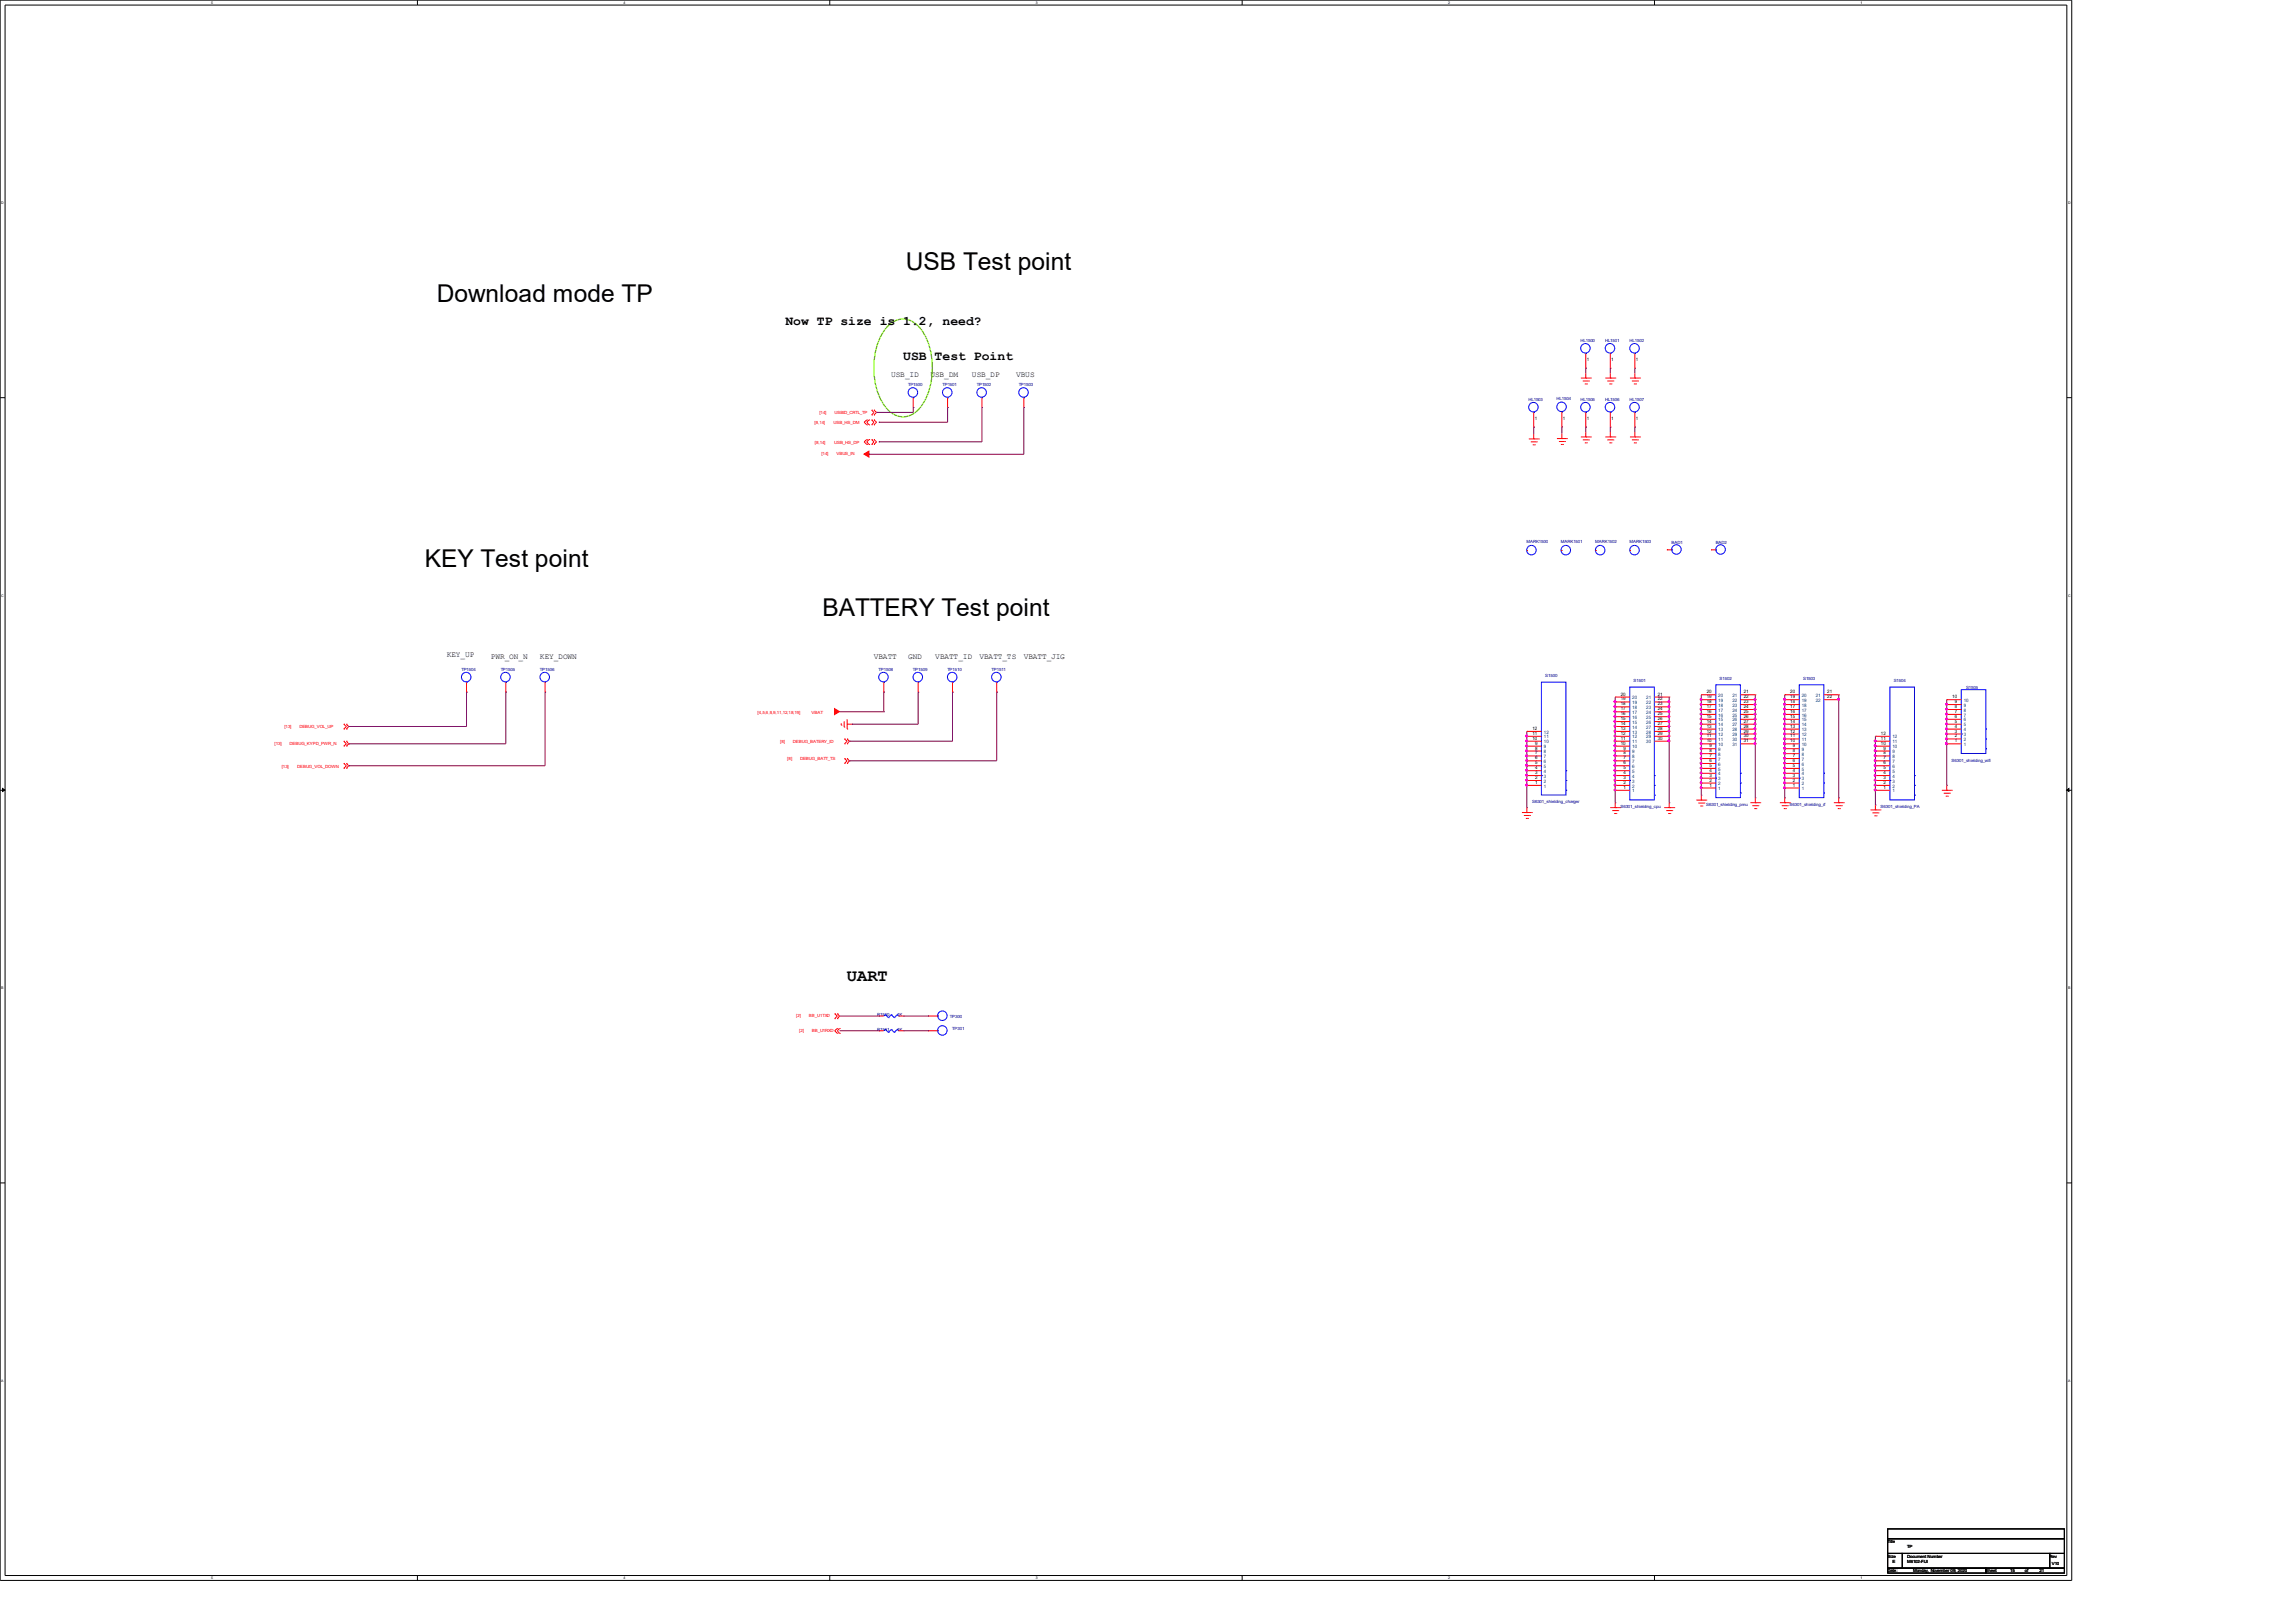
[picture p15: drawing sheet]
<svg xmlns="http://www.w3.org/2000/svg" width="297mm" height="210mm" viewBox="0 0 297 210" stroke-linecap="round" stroke-linejoin="round" font-family="sans-serif">
<defs><g id="words">
<g font-size="3.2">
<text x="117.2" y="34.9">USB Test point</text>
<text x="56.5" y="39">Download mode TP</text>
<text x="54.9" y="73.3">KEY Test point</text>
<text x="106.4" y="79.7">BATTERY Test point</text>
</g>
<text font-size="2.2" x="109.6" y="126.9">UART</text>
<g font-size="1.7">
<text x="101.6" y="42.1">Now TP size is 1.2, need?</text>
<text x="116.8" y="46.5">USB Test Point</text>
</g>
<g font-size="1">
<text x="115.3" y="48.8">USB_ID</text>
<text x="120.4" y="48.8">USB_DM</text>
<text x="125.7" y="48.8">USB_DP</text>
<text x="131.4" y="48.8">VBUS</text>
<text x="57.8" y="85">KEY_UP</text>
<text x="63.5" y="85.3">PWR_ON_N</text>
<text x="69.9" y="85.3">KEY_DOWN</text>
<text x="113" y="85.3">VBATT</text>
<text x="117.5" y="85.3">GND</text>
<text x="121" y="85.3">VBATT_ID</text>
<text x="126.7" y="85.3">VBATT_TS</text>
<text x="132.4" y="85.3">VBATT_JIG</text>
</g>
<g font-size=".6" fill="#000080">
<text x="204.5" y="44.2">HL1500</text>
<text x="207.6" y="44.2">HL1501</text>
<text x="210.8" y="44.2">HL1502</text>
<text x="117.5" y="50">TP1500</text>
<text x="121.9" y="50">TP1501</text>
<text x="126.4" y="50">TP1502</text>
<text x="131.8" y="50">TP1503</text>
<text x="197.7" y="51.9">HL1503</text>
<text x="201.4" y="51.8">HL1504</text>
<text x="204.5" y="51.9">HL1505</text>
<text x="207.6" y="51.9">HL1506</text>
<text x="210.8" y="51.9">HL1507</text>
<text x="197.5" y="70.3">MARK1500</text>
<text x="201.9" y="70.3">MARK1501</text>
<text x="206.4" y="70.3">MARK1502</text>
<text x="210.8" y="70.3">MARK1503</text>
<text x="216.2" y="70.4">BAD1</text>
<text x="221.9" y="70.4">BAD2</text>
<text x="59.7" y="86.8">TP1504</text>
<text x="64.8" y="86.8">TP1505</text>
<text x="69.8" y="86.8">TP1506</text>
<text x="113.7" y="86.8">TP1508</text>
<text x="118.1" y="86.8">TP1509</text>
<text x="122.5" y="86.8">TP1510</text>
<text x="128.3" y="86.8">TP1511</text>
<text x="199.9" y="87.6">S1500</text>
<text x="211.3" y="88.3">S1501</text>
<text x="222.4" y="87.9">S1502</text>
<text x="233.2" y="87.9">S1503</text>
<text x="245" y="88.3">S1504</text>
<text x="254.3" y="89.2">S1505</text>
<text x="252.5" y="98.6">S6301_shielding_wifi</text>
<text x="198.2" y="103.9">S6301_shielding_charger</text>
<text x="209.6" y="104.6">S6301_shielding_cpu</text>
<text x="220.7" y="104.3">S6301_shielding_pmu</text>
<text x="231.5" y="104.3">S6301_shielding_rf</text>
<text x="243.3" y="104.6">S6301_shielding_PA</text>
<text x="113.5" y="131.4">R1510</text>
<text x="116.1" y="131.4">1K</text>
<text x="122.9" y="131.7">TP300</text>
<text x="113.5" y="133.4">R1511</text>
<text x="116.1" y="133.4">1K</text>
<text x="123.2" y="133.3">TP301</text>
</g>
<g font-size=".6">
<text x="205.3" y="46.7">1</text>
<text x="208.4" y="46.7">1</text>
<text x="211.6" y="46.7">1</text>
<text x="198.5" y="54.4">1</text>
<text x="202.2" y="54.3">1</text>
<text x="205.3" y="54.4">1</text>
<text x="208.4" y="54.4">1</text>
<text x="211.6" y="54.4">1</text>
<text x="220.8" y="89.7">20</text>
<text x="225.6" y="89.7">21</text>
<text x="231.6" y="89.7">20</text>
<text x="236.4" y="89.7">21</text>
<text x="198.2" y="94.4">12</text>
<text x="198.2" y="95.7">10</text>
<text x="198.2" y="95.1">11</text>
<text x="209.7" y="95.1">12</text>
<text x="209.7" y="93.8">14</text>
<text x="209.7" y="94.4">13</text>
<text x="209.7" y="92.5">16</text>
<text x="209.7" y="93.2">15</text>
<text x="209.7" y="95.7">11</text>
<text x="209.7" y="91.9">17</text>
<text x="209.7" y="91.3">18</text>
<text x="209.7" y="90.6">19</text>
<text x="209.7" y="90">20</text>
<text x="214.4" y="90">21</text>
<text x="214.4" y="90.6">22</text>
<text x="214.4" y="91.3">23</text>
<text x="214.4" y="91.9">24</text>
<text x="214.4" y="92.5">25</text>
<text x="214.4" y="93.2">26</text>
<text x="214.4" y="94.4">28</text>
<text x="214.4" y="93.8">27</text>
<text x="214.4" y="95.1">29</text>
<text x="214.4" y="95.7">30</text>
<text x="220.8" y="94.8">12</text>
<text x="220.8" y="93.5">14</text>
<text x="220.8" y="94.1">13</text>
<text x="220.8" y="92.2">16</text>
<text x="220.8" y="92.9">15</text>
<text x="220.8" y="95.4">11</text>
<text x="220.8" y="91.6">17</text>
<text x="220.8" y="91">18</text>
<text x="220.8" y="90.3">19</text>
<text x="225.6" y="90.3">22</text>
<text x="225.6" y="91">23</text>
<text x="225.6" y="91.6">24</text>
<text x="225.6" y="92.2">25</text>
<text x="225.6" y="92.9">26</text>
<text x="225.6" y="93.5">27</text>
<text x="225.6" y="94.1">28</text>
<text x="225.6" y="94.8">29</text>
<text x="225.6" y="95.4">30</text>
<text x="231.6" y="94.8">12</text>
<text x="231.6" y="93.5">14</text>
<text x="231.6" y="94.1">13</text>
<text x="231.6" y="92.2">16</text>
<text x="231.6" y="92.9">15</text>
<text x="231.6" y="95.4">11</text>
<text x="231.6" y="91.6">17</text>
<text x="231.6" y="91">18</text>
<text x="231.6" y="90.3">19</text>
<text x="236.4" y="90.3">22</text>
<text x="243.3" y="95.1">12</text>
<text x="243.3" y="95.7">11</text>
<text x="252.5" y="90.3">10</text>
<text x="252.9" y="95.4">2</text>
<text x="252.9" y="94.8">3</text>
<text x="252.9" y="94.1">4</text>
<text x="252.9" y="93.5">5</text>
<text x="252.9" y="91.6">8</text>
<text x="252.9" y="92.2">7</text>
<text x="252.9" y="91">9</text>
<text x="252.9" y="92.9">6</text>
<text x="198.6" y="101.4">1</text>
<text x="198.6" y="100.8">2</text>
<text x="198.6" y="100.2">3</text>
<text x="198.6" y="99.5">4</text>
<text x="198.6" y="98.9">5</text>
<text x="198.6" y="97">8</text>
<text x="198.6" y="97.6">7</text>
<text x="198.6" y="96.4">9</text>
<text x="198.6" y="98.3">6</text>
<text x="209.7" y="96.4">10</text>
<text x="210" y="101.4">2</text>
<text x="210" y="100.8">3</text>
<text x="210" y="100.2">4</text>
<text x="210" y="99.5">5</text>
<text x="210" y="97.6">8</text>
<text x="210" y="98.3">7</text>
<text x="210" y="97">9</text>
<text x="210" y="98.9">6</text>
<text x="220.8" y="96.1">10</text>
<text x="221.1" y="101.8">1</text>
<text x="221.1" y="101.1">2</text>
<text x="221.1" y="100.5">3</text>
<text x="221.1" y="99.9">4</text>
<text x="221.1" y="99.2">5</text>
<text x="221.1" y="97.3">8</text>
<text x="221.1" y="98">7</text>
<text x="221.1" y="96.7">9</text>
<text x="221.1" y="98.6">6</text>
<text x="225.6" y="96.1">31</text>
<text x="231.6" y="96.1">10</text>
<text x="231.9" y="101.8">1</text>
<text x="231.9" y="101.1">2</text>
<text x="231.9" y="100.5">3</text>
<text x="231.9" y="99.9">4</text>
<text x="231.9" y="99.2">5</text>
<text x="231.9" y="97.3">8</text>
<text x="231.9" y="98">7</text>
<text x="231.9" y="96.7">9</text>
<text x="231.9" y="98.6">6</text>
<text x="243.3" y="96.4">10</text>
<text x="243.6" y="101.4">2</text>
<text x="243.6" y="100.8">3</text>
<text x="243.6" y="100.2">4</text>
<text x="243.6" y="99.5">5</text>
<text x="243.6" y="97.6">8</text>
<text x="243.6" y="98.3">7</text>
<text x="243.6" y="97">9</text>
<text x="243.6" y="98.9">6</text>
<text x="252.9" y="96.1">1</text>
<text x="210" y="102.1">1</text>
<text x="243.6" y="102.1">1</text>
<text x="244.2" y="199.6">Title</text>
<text x="244.2" y="201.5">Size</text>
<text x="244.2" y="203.5">Date:</text>
<text x="244.8" y="202.2">E</text>
<text x="246.7" y="201.5">Document Number</text>
<text x="246.7" y="202.2">M6102-FIJI</text>
<text x="246.7" y="200.3">TP</text>
<text x="247.5" y="203.5">Monday, November 09, 2020</text>
<text x="256.9" y="203.5">Sheet</text>
<text x="260" y="203.5">15</text>
<text x="261.9" y="203.5">of</text>
<text x="263.8" y="203.5">21</text>
<text x="265.1" y="201.5">Rev</text>
<text x="265.4" y="202.5">V10</text>
</g>
<g font-size=".6" fill="#f00">
<text x="106" y="53.6">[14]</text>
<text x="107.9" y="53.6">USBID_CRTL_TP</text>
<text x="105.4" y="54.9">[8,14]</text>
<text x="105.4" y="57.4">[8,14]</text>
<text x="106.2" y="58.8">[14]</text>
<text x="107.8" y="54.9">USB_HS_DM</text>
<text x="107.9" y="57.4">USB_HS_DP</text>
<text x="108.2" y="58.8">VBUS_IN</text>
<text x="36.8" y="94.2">[13]</text>
<text x="38.7" y="94.2">DEBUG_VOL_UP</text>
<text x="98" y="92.3">[4,5,6,8,9,11,12,18,19]</text>
<text x="105" y="92.3">VBAT</text>
<text x="35.5" y="96.4">[13]</text>
<text x="36.4" y="99.3">[13]</text>
<text x="37.5" y="96.4">DEBUG_KYPD_PWR_N</text>
<text x="38.4" y="99.3">DEBUG_VOL_DOWN</text>
<text x="100.9" y="96.1">[8]</text>
<text x="101.8" y="98.3">[8]</text>
<text x="102.6" y="96.1">DEBUG_BATERY_ID</text>
<text x="103.5" y="98.3">DEBUG_BATT_TS</text>
<text x="103" y="131.6">[2]</text>
<text x="104.6" y="131.6">BB_U1TXD</text>
<text x="103.4" y="133.5">[2]</text>
<text x="105" y="133.5">BB_U1RXD</text>
</g>
<g font-size=".6" fill="#004080">
<text x="199.7" y="94.9">12</text>
<text x="199.7" y="95.5">11</text>
<text x="211.1" y="95.5">12</text>
<text x="211.1" y="94.3">14</text>
<text x="211.1" y="94.9">13</text>
<text x="211.1" y="93">16</text>
<text x="211.1" y="93.6">15</text>
<text x="211.1" y="92.4">17</text>
<text x="211.1" y="91.7">18</text>
<text x="211.1" y="91.1">19</text>
<text x="211.1" y="90.5">20</text>
<text x="213" y="90.5">21</text>
<text x="213" y="91.1">22</text>
<text x="213" y="91.7">23</text>
<text x="213" y="92.4">24</text>
<text x="213" y="93">25</text>
<text x="213" y="93.6">26</text>
<text x="213" y="94.9">28</text>
<text x="213" y="94.3">27</text>
<text x="213" y="95.5">29</text>
<text x="222.3" y="95.3">12</text>
<text x="222.3" y="94">14</text>
<text x="222.3" y="94.6">13</text>
<text x="222.3" y="92.7">16</text>
<text x="222.3" y="93.3">15</text>
<text x="222.3" y="95.9">11</text>
<text x="222.3" y="92.1">17</text>
<text x="222.3" y="91.4">18</text>
<text x="222.3" y="90.8">19</text>
<text x="222.3" y="90.2">20</text>
<text x="224.1" y="90.2">21</text>
<text x="224.1" y="90.8">22</text>
<text x="224.1" y="91.4">23</text>
<text x="224.1" y="92.1">24</text>
<text x="224.1" y="92.7">25</text>
<text x="224.1" y="93.3">26</text>
<text x="224.1" y="94">27</text>
<text x="224.1" y="94.6">28</text>
<text x="224.1" y="95.3">29</text>
<text x="224.1" y="95.9">30</text>
<text x="233.1" y="95.3">12</text>
<text x="233.1" y="94">14</text>
<text x="233.1" y="94.6">13</text>
<text x="233.1" y="92.7">16</text>
<text x="233.1" y="93.3">15</text>
<text x="233.1" y="95.9">11</text>
<text x="233.1" y="92.1">17</text>
<text x="233.1" y="91.4">18</text>
<text x="233.1" y="90.8">19</text>
<text x="233.1" y="90.2">20</text>
<text x="234.9" y="90.2">21</text>
<text x="234.9" y="90.8">22</text>
<text x="244.8" y="95.5">12</text>
<text x="254" y="95.9">2</text>
<text x="254" y="95.3">3</text>
<text x="254" y="94.6">4</text>
<text x="254" y="94">5</text>
<text x="254" y="92.1">8</text>
<text x="254" y="92.7">7</text>
<text x="254" y="91.4">9</text>
<text x="254" y="90.8">10</text>
<text x="254" y="93.3">6</text>
<text x="199.7" y="101.9">1</text>
<text x="199.7" y="101.3">2</text>
<text x="199.7" y="100.6">3</text>
<text x="199.7" y="100">4</text>
<text x="199.7" y="99.4">5</text>
<text x="199.7" y="97.5">8</text>
<text x="199.7" y="98.1">7</text>
<text x="199.7" y="96.8">9</text>
<text x="199.7" y="96.2">10</text>
<text x="199.7" y="98.7">6</text>
<text x="211.1" y="101.9">2</text>
<text x="211.1" y="101.3">3</text>
<text x="211.1" y="100.6">4</text>
<text x="211.1" y="100">5</text>
<text x="211.1" y="98.1">8</text>
<text x="211.1" y="98.7">7</text>
<text x="211.1" y="97.5">9</text>
<text x="211.1" y="96.8">10</text>
<text x="211.1" y="99.4">6</text>
<text x="211.1" y="96.2">11</text>
<text x="213" y="96.2">30</text>
<text x="222.3" y="101.6">2</text>
<text x="222.3" y="101">3</text>
<text x="222.3" y="100.3">4</text>
<text x="222.3" y="99.7">5</text>
<text x="222.3" y="97.8">8</text>
<text x="222.3" y="98.4">7</text>
<text x="222.3" y="97.2">9</text>
<text x="222.3" y="96.5">10</text>
<text x="222.3" y="99.1">6</text>
<text x="224.1" y="96.5">31</text>
<text x="233.1" y="101.6">2</text>
<text x="233.1" y="101">3</text>
<text x="233.1" y="100.3">4</text>
<text x="233.1" y="99.7">5</text>
<text x="233.1" y="97.8">8</text>
<text x="233.1" y="98.4">7</text>
<text x="233.1" y="97.2">9</text>
<text x="233.1" y="96.5">10</text>
<text x="233.1" y="99.1">6</text>
<text x="244.8" y="101.9">2</text>
<text x="244.8" y="101.3">3</text>
<text x="244.8" y="100.6">4</text>
<text x="244.8" y="100">5</text>
<text x="244.8" y="98.1">8</text>
<text x="244.8" y="98.7">7</text>
<text x="244.8" y="97.5">9</text>
<text x="244.8" y="96.8">10</text>
<text x="244.8" y="99.4">6</text>
<text x="244.8" y="96.2">11</text>
<text x="254" y="96.5">1</text>
<text x="211.1" y="102.5">1</text>
<text x="222.3" y="102.2">1</text>
<text x="233.1" y="102.2">1</text>
<text x="244.8" y="102.5">1</text>
</g>
<g font-size=".5">
<text x="27.3" y=".5">5</text>
<text x="80.6" y=".5">4</text>
<text x="134" y=".5">3</text>
<text x="187.3" y=".5">2</text>
<text x="240.7" y=".5">1</text>
<text x=".2" y="26.4">D</text>
<text x="267.5" y="26.4">D</text>
<text x=".2" y="77.2">C</text>
<text x="267.5" y="77.2">C</text>
<text x=".2" y="128">B</text>
<text x="267.5" y="128">B</text>
<text x=".2" y="178.8">A</text>
<text x="267.5" y="178.8">A</text>
<text x="27.3" y="204.3">5</text>
<text x="80.6" y="204.3">4</text>
<text x="134" y="204.3">3</text>
<text x="187.3" y="204.3">2</text>
<text x="240.7" y="204.3">1</text>
</g>
</g></defs>
<g fill="none" stroke="#000" stroke-width=".13">
<path d="M0 0h268v204.5h-268zM.7 .7h266.7v203.2h-266.7zM54 0v.7M107.3 0v.7M160.7 0v.7M214 0v.7M0 51.5h.7M267.4 51.5h.6M0 102.3h.7M267.4 102.3h.6M0 153.1h.7M267.4 153.1h.6"/>
<path d="M244.2 197.8h22.8v1.3h-22.8zM244.2 199.1h22.8v1.9h-22.8zM54 203.9v.6M107.3 203.9v.6M160.7 203.9v.6M214 203.9v.6M244.2 201h1.9v1.9h-1.9zM244.2 202.9h12.7v.6h-12.7zM246.1 201h19v1.9h-19zM256.9 202.9h10.1v.6h-10.1zM265.1 201h1.9v1.9h-1.9z"/>
</g>
<path d="M.3 102l.3 .2-.3 .2zM267.3 102.2l.3-.2v.4z" fill="#000" stroke="#000" stroke-width=".13"/>
<path d="M114.9 42.1a2.55 2.55 0 0 1 3.8 0 8.1 8.1 0 0 1 1.8 6.6 6.4 6.4 0 0 1-2.4 4.8 2.7 2.7 0 0 1-3.7-1.1 9.4 9.4 0 0 1 0-9.6z" fill="none" stroke="#80ff00" stroke-width=".17"/>
<g fill="none" stroke="#f00" stroke-width=".13">
<path d="M112.1 55h.1M112.1 54.3h.1M112.1 57.5h.1M112.1 56.9h.1M112.1 54.3l-.3 .3 .3 .4M112.1 56.9l-.3 .3 .3 .3M112.4 54.3h.1M112.4 55h.1M112.4 56.9h.1M112.4 57.5h.1M112.4 54.3l-.3 .3 .3 .4M112.4 56.9l-.3 .3 .3 .3"/>
<path d="M112.8 53.7h.1M112.8 53.1h.1M112.8 54.3h.1M112.8 55h.1M112.8 56.9h.1M112.8 57.5h.1M112.8 53.1l.3 .3-.3 .3M112.8 54.3l.3 .3-.3 .4M112.8 56.9l.3 .3-.3 .3M113.1 53.1h.1M113.1 53.7h.1M113.1 54.3h.1"/>
<path d="M113.1 55h.1M113.1 56.9h.1M113.1 57.5h.1M113.1 53.1l.3 .3-.3 .3M113.1 54.3l.3 .3-.3 .4M113.1 56.9l.3 .3-.3 .3M118.1 52.7h.1M118.1 51.5v1.2M122.6 52.7h.1M122.6 51.5v1.2M127 52.7h.1M127 51.5v1.2"/>
<path d="M132.4 52.7h.1M132.4 51.5v1.2M197.8 56.8h1.2M198 57.2h.8M198.3 57.6h.2M198.4 56.8h.1M198.4 55.3h.1M198.4 53.4v1.9M198.4 56.2v.6M198.5 57.6h.1M198.8 57.2h.1M199 56.8h.1"/>
<path d="M201.4 56.7h1.3M201.7 57.1h.7M201.9 57.5h.3M202 56.7h.1M202 55.2h.1M202 53.3v1.9M202 56.1v.6M202.2 57.5h.1M202.4 57.1h.1M202.7 56.7h.1M204.5 48.9h1.3M204.5 56.5h1.3"/>
<path d="M204.7 49.3h.8M204.7 56.9h.8M205 49.7h.3M205 57.3h.3M205.1 48.9h.1M205.1 56.5h.1M205.1 55.3h.1M205.1 47.6h.1M205.1 45.7v1.9M205.1 48.3v.6M205.1 53.4v1.9M205.1 55.9v.6"/>
<path d="M205.3 49.7h.1M205.3 57.3h.1M205.5 49.3h.1M205.5 56.9h.1M205.8 48.9h.1M205.8 56.5h.1M207.7 48.9h1.2M207.7 56.5h1.2M207.9 49.3h.8M207.9 56.9h.8M208.2 49.7h.2M208.2 57.3h.2"/>
<path d="M208.3 48.9h.1M208.3 56.5h.1M208.3 55.3h.1M208.3 47.6h.1M208.3 45.7v1.9M208.3 48.3v.6M208.3 53.4v1.9M208.3 55.9v.6M208.4 49.7h.1M208.4 57.3h.1M208.7 49.3h.1M208.7 56.9h.1"/>
<path d="M208.9 48.9h.1M208.9 56.5h.1M210.8 48.9h1.3M210.8 56.5h1.3M211.1 49.3h.8M211.1 56.9h.8M211.3 49.7h.3M211.3 57.3h.3M211.5 48.9h.1M211.5 56.5h.1M211.5 55.3h.1M211.5 47.6h.1"/>
<path d="M211.5 45.7v1.9M211.5 48.3v.6M211.5 53.4v1.9M211.5 55.9v.6M211.6 49.7h.1M211.6 57.3h.1M211.9 49.3h.1M211.9 56.9h.1M212.1 48.9h.1M212.1 56.5h.1M197.5 71.2h.1M202 71.2h.1"/>
<path d="M206.4 71.2h.1M210.8 71.2h.1M215.6 71.1h.1M215.6 71.1h.7M221.3 71.1h.1M221.3 71.1h.7M44.5 93.7h.1M44.5 94.3h.1M44.5 95.9h.1M44.5 96.5h.1M44.5 98.8h.1M44.5 99.4h.1"/>
<path d="M44.5 93.7l.3 .3-.3 .3M44.5 95.9l.3 .3-.3 .3M44.5 98.8l.3 .3-.3 .3M44.8 94.3h.1M44.8 93.7h.1M44.8 96.5h.1M44.8 95.9h.1M44.8 99.4h.1M44.8 98.8h.1M44.8 93.7l.3 .3-.3 .3M44.8 95.9l.3 .3-.3 .3M44.8 98.8l.3 .3-.3 .3"/>
<path d="M60.3 89.6h.1M60.3 88.3v1.3M65.4 89.6h.1M65.4 88.3v1.3M70.5 89.6h.1M70.5 88.3v1.3M108.8 93.8h.1M108.8 93.6v.2M109.2 94.1h.1M109.2 93.3v.8M109.2 95.6h.1M109.2 96.2h.1"/>
<path d="M109.2 98.1h.1M109.2 98.8h.1M109.2 95.6l.4 .3-.4 .3M109.2 98.1l.4 .3-.4 .4M109.6 93.7h.1M109.6 94.3h.1M109.6 96.2h.1M109.6 95.6h.1M109.6 98.8h.1M109.6 98.1h.1M109.6 93.7h.6M109.6 93.1v1.2"/>
<path d="M109.6 95.6l.3 .3-.3 .3M109.6 98.1l.3 .3-.3 .4M114.3 89.6h.1M114.3 88.3v1.3M118.8 89.6h.1M118.8 88.3v1.3M123.2 89.6h.1M123.2 88.3v1.3M128.9 89.6h.1M128.9 88.3v1.3M197.5 99.7h.1M197.5 99.1h.1"/>
<path d="M197.5 94.6h.1M197.5 97.2h.1M197.5 97.8h.1M197.5 96.5h.1M197.5 95.9h.1M197.5 98.4h.1M197.5 95.3h.1M197.5 99.7h1.9M197.5 95.3h1.9M197.5 97.8h1.9M197.5 98.4h1.9M197.5 97.2h1.9"/>
<path d="M197.5 96.5h1.9M197.5 94.6h1.9M197.5 99.1h1.9M197.5 95.9h1.9M208.9 99.7h.1M208.9 95.3h.1M208.9 97.8h.1M208.9 98.4h.1M208.9 97.2h.1M208.9 96.5h.1M208.9 94h.1M208.9 94.6h.1"/>
<path d="M208.9 92.7h.1M208.9 93.4h.1M208.9 99.1h.1M208.9 95.9h.1M208.9 92.1h.1M208.9 91.5h.1M208.9 90.8h.1M208.9 90.2h.1M208.9 99.7h1.9M208.9 95.3h1.9M208.9 97.8h1.9M208.9 98.4h1.9"/>
<path d="M208.9 97.2h1.9M208.9 96.5h1.9M208.9 94h1.9M208.9 94.6h1.9M208.9 92.7h1.9M208.9 93.4h1.9M208.9 99.1h1.9M208.9 95.9h1.9M208.9 92.1h1.9M208.9 91.5h1.9M208.9 90.8h1.9M208.9 90.2h1.9"/>
<path d="M214 95.3h1.9M214 94h1.9M214 94.6h1.9M214 92.7h1.9M214 93.4h1.9M214 95.9h1.9M214 92.1h1.9M214 91.5h1.9M214 90.8h1.9M214 90.2h1.9M215.9 90.2h.1M215.9 90.8h.1"/>
<path d="M215.9 91.5h.1M215.9 92.1h.1M215.9 92.7h.1M215.9 93.4h.1M215.9 94.6h.1M215.9 94h.1M215.9 95.3h.1M215.9 95.9h.1M220.1 99.4h.1M220.1 95h.1M220.1 97.5h.1M220.1 98.1h.1"/>
<path d="M220.1 96.9h.1M220.1 96.2h.1M220.1 93.7h.1M220.1 94.3h.1M220.1 92.4h.1M220.1 93.1h.1M220.1 98.8h.1M220.1 95.6h.1M220.1 91.8h.1M220.1 91.2h.1M220.1 90.5h.1M220.1 89.9h.1"/>
<path d="M220.1 93.7h1.9M220.1 96.2h1.9M220.1 95.6h1.9M220.1 95h1.9M220.1 94.3h1.9M220.1 91.8h1.9M220.1 92.4h1.9M220.1 91.2h1.9M220.1 90.5h1.9M220.1 93.1h1.9M220.1 99.4h1.9M220.1 97.5h1.9"/>
<path d="M220.1 98.1h1.9M220.1 96.9h1.9M220.1 98.8h1.9M220.1 89.9h1.9M225.1 93.7h2M225.1 96.2h2M225.1 95.6h2M225.1 95h2M225.1 94.3h2M225.1 91.8h2M225.1 92.4h2M225.1 91.2h2"/>
<path d="M225.1 90.5h2M225.1 93.1h2M225.1 89.9h2M227.1 89.9h.1M227.1 90.5h.1M227.1 91.2h.1M227.1 91.8h.1M227.1 92.4h.1M227.1 93.1h.1M227.1 93.7h.1M227.1 94.3h.1M227.1 95h.1"/>
<path d="M227.1 95.6h.1M227.1 96.2h.1M230.9 99.4h.1M230.9 95h.1M230.9 97.5h.1M230.9 98.1h.1M230.9 96.9h.1M230.9 96.2h.1M230.9 93.7h.1M230.9 94.3h.1M230.9 92.4h.1M230.9 93.1h.1"/>
<path d="M230.9 98.8h.1M230.9 95.6h.1M230.9 91.8h.1M230.9 91.2h.1M230.9 90.5h.1M230.9 89.9h.1M230.9 93.7h1.9M230.9 96.2h1.9M230.9 95.6h1.9M230.9 95h1.9M230.9 94.3h1.9M230.9 91.8h1.9"/>
<path d="M230.9 92.4h1.9M230.9 91.2h1.9M230.9 90.5h1.9M230.9 93.1h1.9M230.9 99.4h1.9M230.9 97.5h1.9M230.9 98.1h1.9M230.9 96.9h1.9M230.9 98.8h1.9M230.9 89.9h1.9M235.9 90.5h1.9M235.9 89.9h1.9"/>
<path d="M237.8 89.9h.1M237.8 90.5h.1M242.6 99.7h.1M242.6 95.3h.1M242.6 97.8h.1M242.6 98.4h.1M242.6 97.2h.1M242.6 96.5h.1M242.6 99.1h.1M242.6 95.9h.1M242.6 99.7h1.9M242.6 95.3h1.9"/>
<path d="M242.6 97.8h1.9M242.6 98.4h1.9M242.6 97.2h1.9M242.6 96.5h1.9M242.6 99.1h1.9M242.6 95.9h1.9M251.8 96.2h.1M251.8 95.6h.1M251.8 95h.1M251.8 94.3h.1M251.8 93.7h.1M251.8 91.8h.1"/>
<path d="M251.8 92.4h.1M251.8 91.2h.1M251.8 90.5h.1M251.8 93.1h.1M251.8 93.7h1.9M251.8 96.2h1.9M251.8 95.6h1.9M251.8 95h1.9M251.8 94.3h1.9M251.8 91.8h1.9M251.8 92.4h1.9M251.8 91.2h1.9"/>
<path d="M251.8 90.5h1.9M251.8 93.1h1.9M196.9 105.1h1.2M197.1 105.5h.8M197.4 105.9h.2M197.5 105.1h.1M197.5 101.6h.1M197.5 101h.1M197.5 100.4h.1M197.5 104.5v.6M197.5 101.6h1.9M197.5 101h1.9"/>
<path d="M197.5 100.4h1.9M197.6 105.9h.1M197.9 105.5h.1M198.1 105.1h.1M208.3 104.5h1.3M208.6 104.9h.7M208.8 105.3h.3M208.9 104.5h.1M208.9 102.3h.1M208.9 101.6h.1M208.9 101h.1M208.9 100.4h.1"/>
<path d="M208.9 103.9v.6M208.9 102.3h1.9M208.9 101.6h1.9M208.9 101h1.9M208.9 100.4h1.9M209.1 105.3h.1M209.3 104.9h.1M209.6 104.5h.1M215.3 104.5h1.3M215.5 104.9h.8M215.8 105.3h.2M215.9 104.5h.1"/>
<path d="M215.9 103.9v.6M216 105.3h.1M216.3 104.9h.1M216.6 104.5h.1M219.4 103.5h1.3M219.7 103.9h.8M219.9 104.3h.3M220.1 103.5h.1M220.1 102h.1M220.1 101.3h.1M220.1 100.7h.1M220.1 100.1h.1"/>
<path d="M220.1 102.9v.6M220.1 102h1.9M220.1 101.3h1.9M220.1 100.7h1.9M220.1 100.1h1.9M220.2 104.3h.1M220.5 103.9h.1M220.7 103.5h.1M226.4 103.9h1.3M226.7 104.2h.7M226.9 104.6h.3M227.1 103.9h.1"/>
<path d="M227.1 103.2v.7M227.2 104.6h.1M227.4 104.2h.1M227.7 103.9h.1M230.2 103.9h1.3M230.5 104.2h.7M230.7 104.6h.3M230.9 103.9h.1M230.9 102h.1M230.9 101.3h.1M230.9 100.7h.1M230.9 100.1h.1"/>
<path d="M230.9 103.2v.7M230.9 102h1.9M230.9 101.3h1.9M230.9 100.7h1.9M230.9 100.1h1.9M231 104.6h.1M231.2 104.2h.1M231.5 103.9h.1M237.2 103.9h1.3M237.5 104.2h.7M237.7 104.6h.3M237.8 103.9h.1"/>
<path d="M237.8 103.2v.7M238 104.6h.1M238.2 104.2h.1M238.5 103.9h.1M242 104.8h1.2M242.2 105.2h.8M242.5 105.6h.2M242.6 104.8h.1M242.6 102.3h.1M242.6 101.6h.1M242.6 101h.1M242.6 100.4h.1"/>
<path d="M242.6 104.2v.6M242.6 102.3h1.9M242.6 101.6h1.9M242.6 101h1.9M242.6 100.4h1.9M242.7 105.6h.1M243 105.2h.1M243.2 104.8h.1M251.2 102.3h1.3M251.4 102.6h.8M251.7 103h.2M251.8 102.3h.1"/>
<path d="M251.8 101.6v.7M251.9 103h.1M252.2 102.6h.1M252.5 102.3h.1M108 131.2h.1M108 131.8h.1M108 131.2l.3 .3-.3 .3M108.3 131.8h.1M108.3 131.2h.1M108.3 133.7h.1M108.3 133.1h.1M108.3 131.2l.3 .3-.3 .3"/>
<path d="M108.3 133.1l-.3 .3 .3 .3M108.6 133.7h.1M108.6 133.1h.1M108.6 133.1l-.3 .3 .3 .3M113.7 131.5h.1M113.7 133.4h.1M113.7 131.5h.6M113.7 133.4h.6M116.2 131.5h.7M116.2 133.4h.7M116.9 131.5h.1M116.9 133.4h.1"/>
<path d="M120 131.5h.1M120 133.4h.1M120 131.5h1.3M120 133.4h1.3"/>
</g>
<g fill="#f00" stroke="#f00" stroke-width=".13">
<path d="M111.8 58.8l.6-.4v.7z" fill-rule="evenodd"/>
<path d="M107.9 91.7l.7 .4-.7 .4z" fill-rule="evenodd"/>
</g>
<g fill="none" stroke="#00f" stroke-width=".13">
<path d="M118.1 51.5h.1M122.6 51.5h.1M127 51.5h.1M132.4 51.5h.1M198.4 53.4h.1M202 53.3h.1M205.1 53.4h.1M205.1 45.7h.1M208.3 53.4h.1M208.3 45.7h.1M211.5 53.4h.1M211.5 45.7h.1"/>
<path d="M197.5 71.2h.1M202 71.2h.1M206.4 71.2h.1M210.8 71.2h.1M216.3 71.1h.1M222 71.1h.1M60.3 88.3h.1M65.4 88.3h.1M70.5 88.3h.1M114.3 88.3h.1M118.8 88.3h.1M123.2 88.3h.1"/>
<path d="M128.9 88.3h.1M199.4 88.3h3.2v14.6h-3.2zM202.6 99.7h.1M210.8 88.9h3.2v14.6h-3.2zM222 88.6h3.1v14.6h-3.1zM232.7 88.6h3.2v14.6h-3.2zM244.5 88.9h3.1v14.6h-3.1zM253.7 89.2h3.2v8.3h-3.2zM253.7 95h.1M256.9 94.3h.1M256.9 95.6h.1M256.9 96.9h.1"/>
<path d="M199.4 100.4h.1M202.6 101h.1M202.6 102.3h.1M210.8 101h.1M214 100.4h.1M214 101.6h.1M214 102.9h.1M222 100.7h.1M225.1 100.1h.1M225.1 101.3h.1M225.1 102.6h.1M232.8 100.7h.1"/>
<path d="M235.9 100.1h.1M235.9 101.3h.1M235.9 102.6h.1M244.5 101h.1M247.7 100.4h.1M247.7 101.6h.1M247.7 102.9h.1M114.5 131.3h.1M114.5 133.2h.1M114.5 131.3l-.2 .2M114.5 131.3l.4 .4M114.5 133.2l-.2 .2"/>
<path d="M114.5 133.2l.4 .4M114.9 131.7h.1M114.9 133.6h.1M115.3 131.3h.1M115.3 133.2h.1M115.3 131.3l-.4 .4M115.3 131.3l.4 .4M115.3 133.2l-.4 .4M115.3 133.2l.4 .4M115.7 131.7h.1M115.7 133.6h.1M116.1 131.3h.1"/>
<path d="M116.1 133.2h.1M116.1 131.3l-.4 .4M116.1 131.3l.1 .2M116.1 133.2l-.4 .4M116.1 133.2l.1 .2M116.2 131.5h.1M116.2 133.4h.1M121.3 131.5h.1M121.3 133.4h.1"/>
<circle cx="118.1" cy="50.8" r=".61"/>
<circle cx="122.5" cy="50.8" r=".61"/>
<circle cx="127" cy="50.8" r=".61"/>
<circle cx="132.4" cy="50.8" r=".61"/>
<circle cx="198.4" cy="52.7" r=".61"/>
<circle cx="202" cy="52.6" r=".61"/>
<circle cx="205.1" cy="45.1" r=".61"/>
<circle cx="205.1" cy="52.7" r=".61"/>
<circle cx="208.3" cy="52.7" r=".61"/>
<circle cx="208.3" cy="45.1" r=".61"/>
<circle cx="211.4" cy="52.7" r=".61"/>
<circle cx="211.4" cy="45.1" r=".61"/>
<circle cx="198.1" cy="71.2" r=".61"/>
<circle cx="202.5" cy="71.2" r=".61"/>
<circle cx="207" cy="71.2" r=".61"/>
<circle cx="211.4" cy="71.2" r=".61"/>
<circle cx="216.9" cy="71.1" r=".61"/>
<circle cx="222.6" cy="71.1" r=".61"/>
<circle cx="60.3" cy="87.6" r=".61"/>
<circle cx="65.4" cy="87.6" r=".61"/>
<circle cx="70.5" cy="87.6" r=".61"/>
<circle cx="114.3" cy="87.6" r=".61"/>
<circle cx="118.7" cy="87.6" r=".61"/>
<circle cx="123.2" cy="87.6" r=".61"/>
<circle cx="128.9" cy="87.6" r=".61"/>
<circle cx="121.9" cy="131.4" r=".61"/>
<circle cx="121.9" cy="133.3" r=".61"/>
</g>
<g fill="none" stroke="#800040" stroke-width=".13">
<path d="M112.4 58.8h.1M113.4 53.4h.1M113.7 54.6h.1M113.7 57.2h.1M118.1 52.7h.1M118.1 52.7v.7h-4.7M122.6 52.7h.1M122.6 52.7v1.9h-8.9M127 52.7h.1M127 52.7v4.5h-13.3M132.4 52.7h.1M132.4 52.7v6.1h-20"/>
<path d="M198.4 55.3h.1M198.4 55.3v.9M202 55.2h.1M202 55.2v.9M205.1 47.6h.1M205.1 55.3h.1M205.1 47.6v.7M205.1 55.3v.6M208.3 47.6h.1M208.3 55.3h.1M208.3 47.6v.7M208.3 55.3v.6"/>
<path d="M211.5 47.6h.1M211.5 55.3h.1M211.5 47.6v.7M211.5 55.3v.6M45.1 94h.1M45.1 96.2h.1M45.1 99.1h.1M60.3 89.6h.1M60.3 89.6v4.4h-15.2M65.4 89.6h.1M65.4 89.6v6.6h-20.3M70.5 89.6h.1"/>
<path d="M70.5 89.6v9.5h-25.4M108.6 92.1h5.7M109.9 95.9h.1M109.9 98.4h.1M110.2 93.7h.1M114.3 89.6h.1M114.3 92.1h.1M114.3 89.6v2.5M118.8 89.6h.1M118.8 89.6v4.1h-8.6M123.2 89.6h.1M123.2 89.6v6.3h-13.3"/>
<path d="M128.9 89.6h.1M128.9 89.6v8.8h-19M197.5 95.3h.1M197.5 95.9h.1M197.5 96.5h.1M197.5 97.2h.1M197.5 97.8h.1M197.5 98.4h.1M197.5 99.1h.1M197.5 99.7h.1M197.5 94.6v9.9M208.9 90.8h.1"/>
<path d="M208.9 91.5h.1M208.9 92.1h.1M208.9 92.7h.1M208.9 93.4h.1M208.9 94h.1M208.9 94.6h.1M208.9 95.3h.1M208.9 95.9h.1M208.9 96.5h.1M208.9 97.2h.1M208.9 97.8h.1M208.9 98.4h.1"/>
<path d="M208.9 99.1h.1M208.9 99.7h.1M208.9 90.2v13.7M215.9 90.8h.1M215.9 91.5h.1M215.9 92.1h.1M215.9 92.7h.1M215.9 93.4h.1M215.9 94h.1M215.9 94.6h.1M215.9 95.3h.1M215.9 95.9h.1"/>
<path d="M215.9 90.2v13.7M220.1 90.5h.1M220.1 91.2h.1M220.1 91.8h.1M220.1 92.4h.1M220.1 93.1h.1M220.1 93.7h.1M220.1 94.3h.1M220.1 95h.1M220.1 95.6h.1M220.1 96.2h.1M220.1 96.9h.1"/>
<path d="M220.1 97.5h.1M220.1 98.1h.1M220.1 98.8h.1M220.1 99.4h.1M220.1 89.9v13M227.1 90.5h.1M227.1 91.2h.1M227.1 91.8h.1M227.1 92.4h.1M227.1 93.1h.1M227.1 93.7h.1M227.1 94.3h.1"/>
<path d="M227.1 95h.1M227.1 95.6h.1M227.1 96.2h.1M227.1 89.9v13.3M230.9 90.5h.1M230.9 91.2h.1M230.9 91.8h.1M230.9 92.4h.1M230.9 93.1h.1M230.9 93.7h.1M230.9 94.3h.1M230.9 95h.1"/>
<path d="M230.9 95.6h.1M230.9 96.2h.1M230.9 96.9h.1M230.9 97.5h.1M230.9 98.1h.1M230.9 98.8h.1M230.9 99.4h.1M230.9 89.9v13.3M237.8 90.5h.1M237.8 89.9v13.3M242.6 95.9h.1M242.6 96.5h.1"/>
<path d="M242.6 97.2h.1M242.6 97.8h.1M242.6 98.4h.1M242.6 99.1h.1M242.6 99.7h.1M242.6 95.3v8.9M251.8 91.2h.1M251.8 91.8h.1M251.8 92.4h.1M251.8 93.1h.1M251.8 93.7h.1M251.8 94.3h.1"/>
<path d="M251.8 95h.1M251.8 95.6h.1M251.8 96.2h.1M251.8 90.5v11.1M197.5 100.4h.1M197.5 101h.1M197.5 101.6h.1M197.5 104.5h.1M208.9 100.4h.1M208.9 101h.1M208.9 101.6h.1M208.9 102.3h.1"/>
<path d="M208.9 103.9h.1M215.9 103.9h.1M220.1 100.1h.1M220.1 100.7h.1M220.1 101.3h.1M220.1 102h.1M220.1 102.9h.1M227.1 103.2h.1M230.9 100.1h.1M230.9 100.7h.1M230.9 101.3h.1M230.9 102h.1"/>
<path d="M230.9 103.2h.1M237.8 103.2h.1M242.6 100.4h.1M242.6 101h.1M242.6 101.6h.1M242.6 102.3h.1M242.6 104.2h.1M251.8 101.6h.1M108.6 131.5h5.1M108.6 133.4h5.1M113.7 131.5h.1M113.7 133.4h.1"/>
<path d="M116.9 131.5h3.1M116.9 133.4h3.1M120 133.4h.1M120 131.5h.1"/>
</g>
<g fill="#f0f" stroke="#f0f" stroke-width=".13">
<circle cx="208.9" cy="90.8" r=".11"/>
<circle cx="215.9" cy="90.8" r=".11"/>
<circle cx="197.5" cy="95.2" r=".11"/>
<circle cx="220" cy="90.5" r=".11"/>
<circle cx="227" cy="90.5" r=".11"/>
<circle cx="230.8" cy="90.5" r=".11"/>
<circle cx="237.8" cy="90.5" r=".11"/>
<circle cx="220" cy="91.1" r=".11"/>
<circle cx="227" cy="91.1" r=".11"/>
<circle cx="227" cy="91.8" r=".11"/>
<circle cx="230.8" cy="91.1" r=".11"/>
<circle cx="230.8" cy="91.8" r=".11"/>
<circle cx="220" cy="91.8" r=".11"/>
<circle cx="220" cy="92.4" r=".11"/>
<circle cx="230.8" cy="92.4" r=".11"/>
<circle cx="227" cy="92.4" r=".11"/>
<circle cx="227" cy="93" r=".11"/>
<circle cx="230.8" cy="93" r=".11"/>
<circle cx="220" cy="93" r=".11"/>
<circle cx="220" cy="93.7" r=".11"/>
<circle cx="230.8" cy="93.7" r=".11"/>
<circle cx="220" cy="94.3" r=".11"/>
<circle cx="227" cy="93.7" r=".11"/>
<circle cx="227" cy="94.3" r=".11"/>
<circle cx="230.8" cy="94.3" r=".11"/>
<circle cx="220" cy="94.9" r=".11"/>
<circle cx="220" cy="95.6" r=".11"/>
<circle cx="227" cy="94.9" r=".11"/>
<circle cx="227" cy="95.6" r=".11"/>
<circle cx="230.8" cy="94.9" r=".11"/>
<circle cx="230.8" cy="95.6" r=".11"/>
<circle cx="220" cy="96.2" r=".11"/>
<circle cx="220" cy="96.8" r=".11"/>
<circle cx="227" cy="96.2" r=".11"/>
<circle cx="230.8" cy="96.2" r=".11"/>
<circle cx="230.8" cy="96.8" r=".11"/>
<circle cx="220" cy="97.5" r=".11"/>
<circle cx="220" cy="98.1" r=".11"/>
<circle cx="230.8" cy="97.5" r=".11"/>
<circle cx="230.8" cy="98.1" r=".11"/>
<circle cx="230.8" cy="98.7" r=".11"/>
<circle cx="220" cy="98.7" r=".11"/>
<circle cx="220" cy="99.4" r=".11"/>
<circle cx="230.8" cy="99.4" r=".11"/>
<circle cx="230.8" cy="100" r=".11"/>
<circle cx="220" cy="100" r=".11"/>
<circle cx="220" cy="100.6" r=".11"/>
<circle cx="220" cy="101.3" r=".11"/>
<circle cx="230.8" cy="100.6" r=".11"/>
<circle cx="230.8" cy="101.3" r=".11"/>
<circle cx="220" cy="101.9" r=".11"/>
<circle cx="230.8" cy="101.9" r=".11"/>
<circle cx="251.8" cy="91.1" r=".11"/>
<circle cx="242.5" cy="95.9" r=".11"/>
<circle cx="242.5" cy="96.5" r=".11"/>
<circle cx="242.5" cy="97.1" r=".11"/>
<circle cx="242.5" cy="97.8" r=".11"/>
<circle cx="242.5" cy="98.4" r=".11"/>
<circle cx="242.5" cy="99" r=".11"/>
<circle cx="242.5" cy="99.7" r=".11"/>
<circle cx="242.5" cy="100.3" r=".11"/>
<circle cx="242.5" cy="100.9" r=".11"/>
<circle cx="242.5" cy="101.6" r=".11"/>
<circle cx="242.5" cy="102.2" r=".11"/>
<circle cx="208.9" cy="91.4" r=".11"/>
<circle cx="208.9" cy="92.1" r=".11"/>
<circle cx="208.9" cy="92.7" r=".11"/>
<circle cx="208.9" cy="93.3" r=".11"/>
<circle cx="208.9" cy="94" r=".11"/>
<circle cx="208.9" cy="94.6" r=".11"/>
<circle cx="208.9" cy="95.2" r=".11"/>
<circle cx="208.9" cy="95.9" r=".11"/>
<circle cx="208.9" cy="96.5" r=".11"/>
<circle cx="208.9" cy="97.1" r=".11"/>
<circle cx="208.9" cy="97.8" r=".11"/>
<circle cx="208.9" cy="98.4" r=".11"/>
<circle cx="208.9" cy="99" r=".11"/>
<circle cx="208.9" cy="99.7" r=".11"/>
<circle cx="208.9" cy="100.3" r=".11"/>
<circle cx="208.9" cy="100.9" r=".11"/>
<circle cx="208.9" cy="101.6" r=".11"/>
<circle cx="208.9" cy="102.2" r=".11"/>
<circle cx="215.9" cy="91.4" r=".11"/>
<circle cx="215.9" cy="92.1" r=".11"/>
<circle cx="215.9" cy="92.7" r=".11"/>
<circle cx="215.9" cy="93.3" r=".11"/>
<circle cx="215.9" cy="94" r=".11"/>
<circle cx="215.9" cy="94.6" r=".11"/>
<circle cx="215.9" cy="95.2" r=".11"/>
<circle cx="215.9" cy="95.9" r=".11"/>
<circle cx="197.5" cy="95.9" r=".11"/>
<circle cx="197.5" cy="96.5" r=".11"/>
<circle cx="197.5" cy="97.1" r=".11"/>
<circle cx="197.5" cy="97.8" r=".11"/>
<circle cx="197.5" cy="98.4" r=".11"/>
<circle cx="197.5" cy="99" r=".11"/>
<circle cx="197.5" cy="99.7" r=".11"/>
<circle cx="197.5" cy="100.3" r=".11"/>
<circle cx="197.5" cy="100.9" r=".11"/>
<circle cx="197.5" cy="101.6" r=".11"/>
<circle cx="251.8" cy="91.8" r=".11"/>
<circle cx="251.8" cy="92.4" r=".11"/>
<circle cx="251.8" cy="93" r=".11"/>
<circle cx="251.8" cy="93.7" r=".11"/>
<circle cx="251.8" cy="94.3" r=".11"/>
<circle cx="251.8" cy="94.9" r=".11"/>
<circle cx="251.8" cy="95.6" r=".11"/>
<circle cx="251.8" cy="96.2" r=".11"/>
</g>
<use href="#words"/>
</svg>
